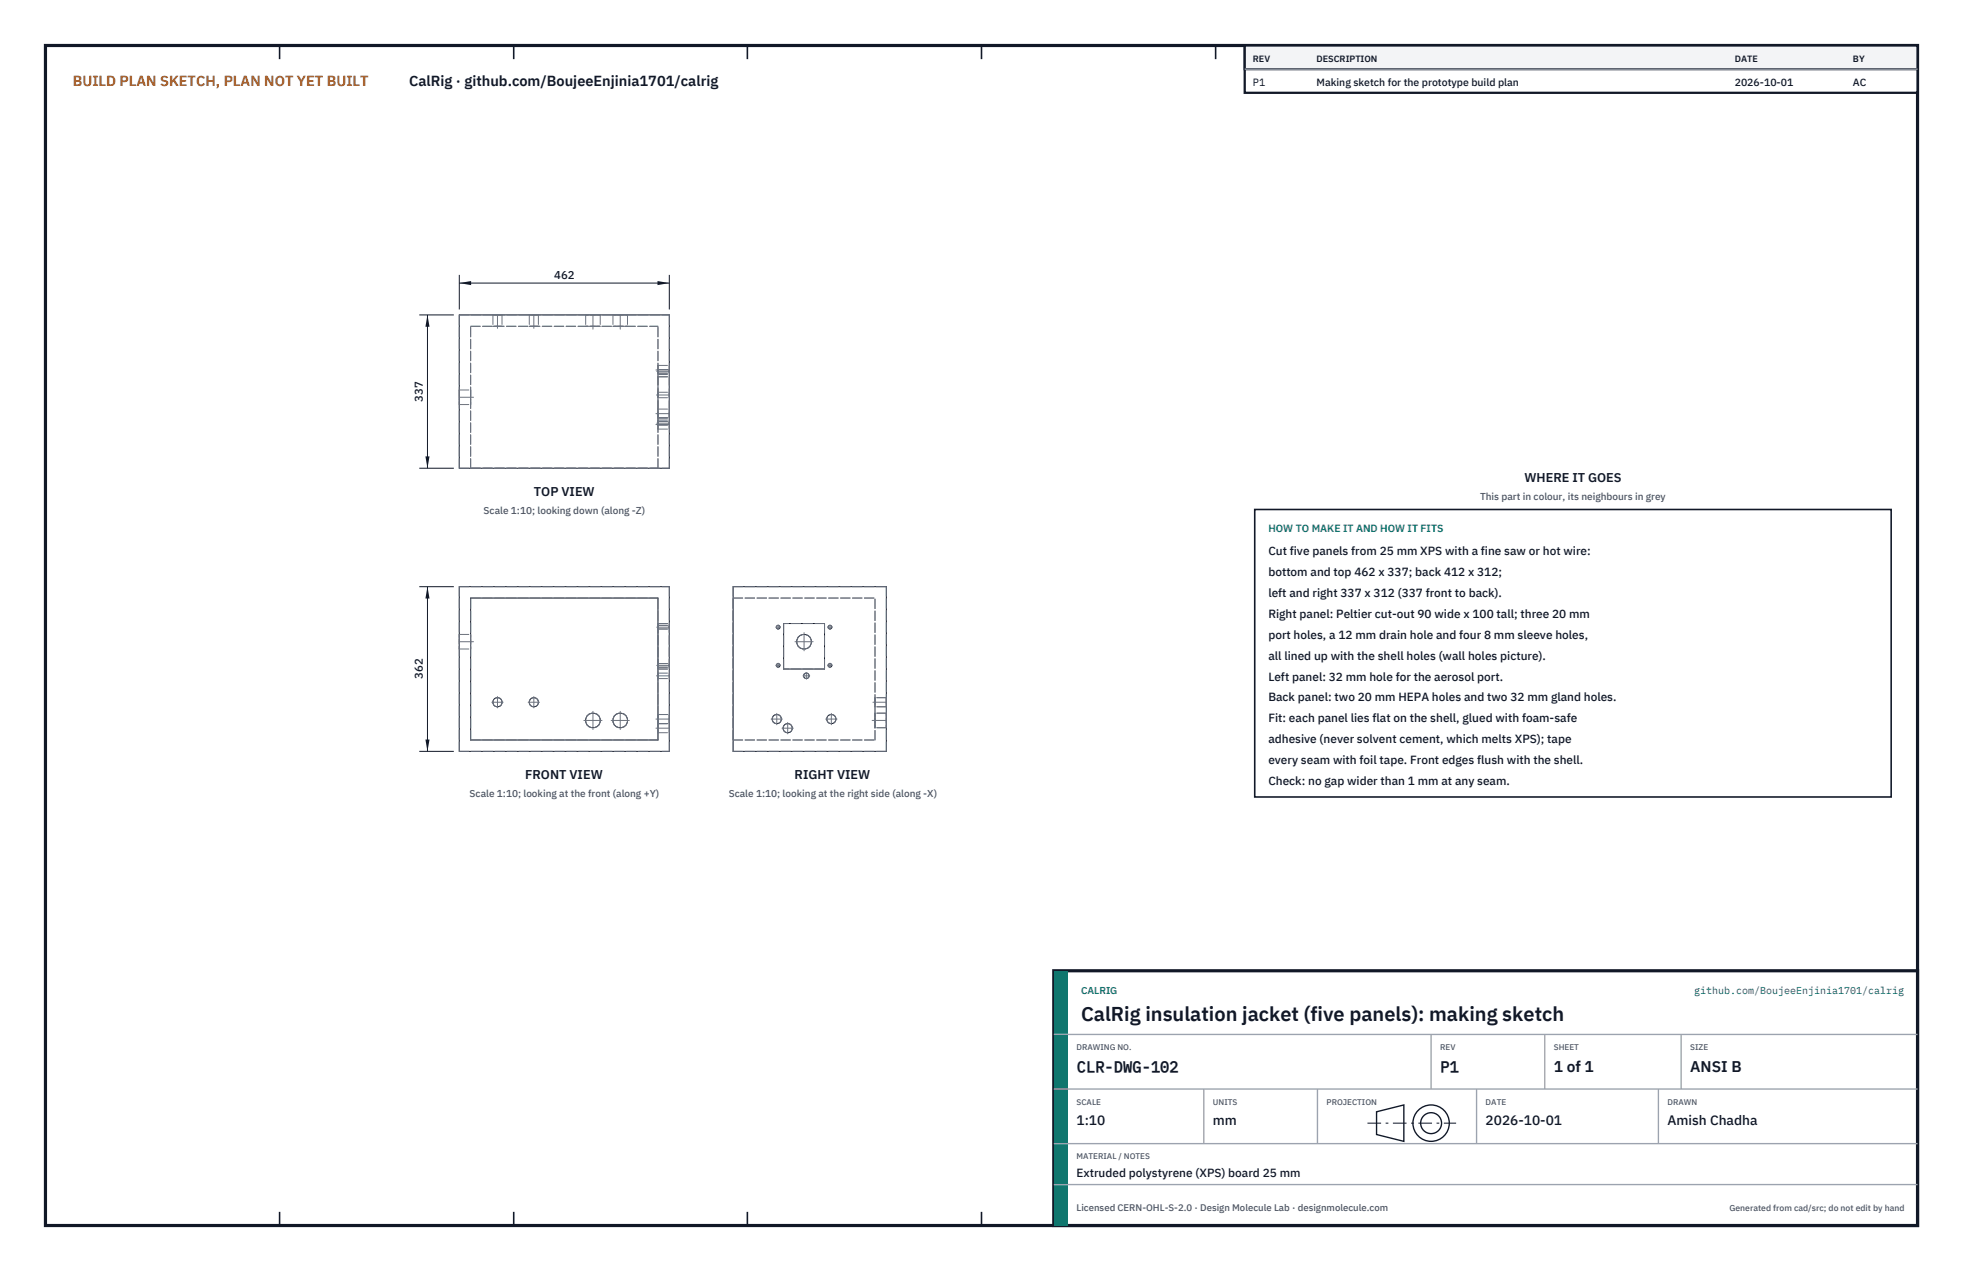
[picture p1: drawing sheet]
<svg xmlns="http://www.w3.org/2000/svg" width="432mm" height="279mm" viewBox="0 0 432 279" stroke-linecap="round" stroke-linejoin="round" font-family="sans-serif">
<defs><g id="words">
<text font-size="4.4" fill="#111827" x="237.8" y="224.4">CalRig insulation jacket (five panels): making sketch</text>
<g font-size="3.4" fill="#111827">
<text x="236.8" y="235.6">CLR-DWG-102</text>
<text x="316.8" y="235.6">P1</text>
<text x="341.8" y="235.6">1 of 1</text>
<text x="371.8" y="235.6">ANSI B</text>
</g>
<text font-size="3.2" fill="#b45309" x="16" y="19">BUILD PLAN SKETCH, PLAN NOT YET BUILT</text>
<text font-size="3.2" fill="#111827" x="90" y="19">CalRig · github.com/BoujeeEnjinia1701/calrig</text>
<g font-size="3" fill="#111827">
<text x="236.8" y="247.2">1:10</text>
<text x="266.8" y="247.2">mm</text>
<text x="326.8" y="247.2">2026-10-01</text>
<text x="366.8" y="247.2">Amish Chadha</text>
</g>
<g font-size="2.8" fill="#111827">
<text x="335.3" y="106">WHERE IT GOES</text>
<text x="117.4" y="109">TOP VIEW</text>
<text x="115.5" y="171.2">FRONT VIEW</text>
<text x="174.8" y="171.2">RIGHT VIEW</text>
</g>
<g font-size="2.6" fill="#111827">
<text x="279" y="122">Cut five panels from 25 mm XPS with a fine saw or hot wire:</text>
<text x="279" y="126.6">bottom and top 462 x 337; back 412 x 312;</text>
<text x="279" y="131.2">left and right 337 x 312 (337 front to back).</text>
<text x="279" y="135.8">Right panel: Peltier cut-out 90 wide x 100 tall; three 20 mm</text>
<text x="279" y="140.4">port holes, a 12 mm drain hole and four 8 mm sleeve holes,</text>
<text x="279" y="145">all lined up with the shell holes (wall holes picture).</text>
<text x="279" y="149.6">Left panel: 32 mm hole for the aerosol port.</text>
<text x="279" y="154.2">Back panel: two 20 mm HEPA holes and two 32 mm gland holes.</text>
<text x="279" y="158.8">Fit: each panel lies flat on the shell, glued with foam-safe</text>
<text x="279" y="163.4">adhesive (never solvent cement, which melts XPS); tape</text>
<text x="279" y="168">every seam with foil tape. Front edges flush with the shell.</text>
<text x="279" y="172.6">Check: no gap wider than 1 mm at any seam.</text>
<text x="236.8" y="258.8">Extruded polystyrene (XPS) board 25 mm</text>
</g>
<g font-size="2.5" fill="#111827">
<text x="121.9" y="61.2">462</text>
<text x="93" y="88.3" transform="rotate(-90 93 88.3)">337</text>
<text x="93" y="149.3" transform="rotate(-90 93 149.3)">362</text>
</g>
<g font-size="2.3" fill="#111827">
<text x="275.6" y="18.8">P1</text>
<text x="289.6" y="18.8">Making sketch for the prototype build plan</text>
<text x="381.6" y="18.8">2026-10-01</text>
<text x="407.6" y="18.8">AC</text>
</g>
<text font-size="2.3" fill="#0f766e" x="279" y="117">HOW TO MAKE IT AND HOW IT FITS</text>
<g font-size="2.2" fill="#4b5563">
<text x="106.4" y="112.9">Scale 1:10; looking down (along -Z)</text>
<text x="325.6" y="110">This part in colour, its neighbours in grey</text>
<text x="103.3" y="175.2">Scale 1:10; looking at the front (along +Y)</text>
<text x="160.3" y="175.2">Scale 1:10; looking at the right side (along -X)</text>
</g>
<g font-size="2.2" fill="#0f766e">
<text x="237.8" y="218.4">CALRIG</text>
<text x="372.7" y="218.4">github.com/BoujeeEnjinia1701/calrig</text>
</g>
<text font-size="2.1" fill="#4b5563" x="236.8" y="266.2">Licensed CERN-OHL-S-2.0 · Design Molecule Lab · designmolecule.com</text>
<g font-size="2" fill="#111827">
<text x="275.6" y="13.6">REV</text>
<text x="289.6" y="13.6">DESCRIPTION</text>
<text x="381.6" y="13.6">DATE</text>
<text x="407.6" y="13.6">BY</text>
</g>
<text font-size="1.9" fill="#4b5563" x="380.4" y="266.2">Generated from cad/src; do not edit by hand</text>
<g font-size="1.8" fill="#4b5563">
<text x="236.8" y="230.8">DRAWING NO.</text>
<text x="316.8" y="230.8">REV</text>
<text x="341.8" y="230.8">SHEET</text>
<text x="371.8" y="230.8">SIZE</text>
<text x="236.8" y="242.8">SCALE</text>
<text x="266.8" y="242.8">UNITS</text>
<text x="291.8" y="242.8">PROJECTION</text>
<text x="326.8" y="242.8">DATE</text>
<text x="366.8" y="242.8">DRAWN</text>
<text x="236.8" y="254.8">MATERIAL / NOTES</text>
</g>
</g></defs>
<path d="M10 10h411.8v259.4h-411.8z" fill="none" stroke="#111827" stroke-width=".7" stroke-linecap="butt"/>
<g fill="none" stroke="#111827" stroke-width=".35">
<path d="M61.5 10v3M113 10v3M164.4 10v3M215.9 10v3M267.4 10v3M318.9 10v3M370.3 10v3M61.5 266.4v3M113 266.4v3M164.4 266.4v3M215.9 266.4v3M267.4 266.4v3"/>
<path d="M318.9 266.4v3M370.3 266.4v3"/>
</g>
<g fill="none" stroke="#111727" stroke-width=".22">
<path d="M101 69.2h46.2v33.7h-46.2zM101 129h46.2v36.2h-46.2zM103.5 131.5h41.2v31.2h-41.2zM161.3 129h33.7v36.2h-33.7zM172.4 137.1h9v10h-9z"/>
<circle cx="171.2" cy="137.9" r=".4"/>
<circle cx="182.6" cy="137.9" r=".4"/>
<circle cx="109.4" cy="154.4" r="1.01"/>
<circle cx="117.4" cy="154.4" r="1.01"/>
<circle cx="130.4" cy="158.4" r="1.61"/>
<circle cx="136.4" cy="158.4" r="1.61"/>
<circle cx="170.9" cy="158.1" r="1.01"/>
<circle cx="171.2" cy="146.3" r=".4"/>
<circle cx="176.9" cy="141.1" r="1.61"/>
<circle cx="177.4" cy="148.6" r=".6"/>
<circle cx="182.6" cy="146.3" r=".4"/>
<circle cx="182.9" cy="158.1" r="1.01"/>
<circle cx="173.3" cy="160.1" r="1.01"/>
</g>
<g fill="none" stroke="#6a7180" stroke-width=".22" stroke-dasharray="2.1 .5">
<path d="M101 69.2h46.2M103.5 71.7h41.2M108.4 71.7h2M108.4 69.2h2M108.4 69.2v2.5M110.4 71.7h-2M110.4 69.2v2.5M110.4 69.2h-2M116.4 71.7h2M116.4 69.2h2M116.4 69.2v2.5M118.4 71.7h-2"/>
<path d="M118.4 69.2v2.5M118.4 69.2h-2M128.8 71.7h3.2M128.8 69.2h3.2M128.8 69.2v2.5M132 71.7h-3.2M132 69.2v2.5M132 69.2h-3.2M134.8 71.7h3.2M134.8 69.2h3.2M134.8 69.2v2.5M138 71.7h-3.2"/>
<path d="M138 69.2v2.5M138 69.2h-3.2M101 87.3v-1.6M101 85.7v3.2M101 88.9v-1.6M101 88.9h2.5M101 85.7h2.5M103.5 87.3v-1.6M103.5 85.7v3.2M103.5 88.9v-1.6M144.7 81.3v-1M144.7 80.3v2"/>
<path d="M144.7 82.3v-1M144.7 81.6v-.4M144.7 81.2v.8M144.7 82v-.4M144.7 86.8v-.6M144.7 86.2v1.2M144.7 87.4v-.6M144.7 90.9v-1M144.7 89.9v2M144.7 91.9v-1M144.7 93.3v-1M144.7 92.3v2"/>
<path d="M144.7 94.3v-1M144.7 82.8v9M144.7 93v-.4M144.7 92.6v.8M144.7 93.4v-.4M144.7 82.8h2.5M144.7 91.8h2.5M144.7 93.4h2.5M144.7 92.6h2.5M144.7 94.3h2.5M144.7 92.3h2.5M144.7 91.9h2.5"/>
<path d="M144.7 89.9h2.5M144.7 87.4h2.5M144.7 86.2h2.5M144.7 82h2.5M144.7 81.2h2.5M144.7 82.3h2.5M144.7 80.3h2.5M147.2 93v-.4M147.2 92.6v.8M147.2 93.4v-.4M147.2 81.3v-1M147.2 80.3v2"/>
<path d="M147.2 82.3v-1M147.2 81.6v-.4M147.2 81.2v.8M147.2 82v-.4M147.2 86.8v-.6M147.2 86.2v1.2M147.2 87.4v-.6M147.2 90.9v-1M147.2 89.9v2M147.2 91.9v-1M147.2 93.3v-1M147.2 92.3v2"/>
<path d="M147.2 94.3v-1M147.2 82.8v9M101 102.9v-33.7M101 102.9h46.2M103.5 102.9v-31.2M103.5 102.9h41.2M144.7 102.9v-31.2M147.2 102.9v-33.7M101 129v36.2M101 139.5v3.2M101 129h46.2M101 139.5h2.5"/>
<path d="M103.5 139.5v3.2M103.5 131.5h41.2M144.7 138.3v-.8M144.7 137.5v.8M144.7 138.3h2.5M144.7 137.1h2.5M144.7 137.5h2.5M147.2 138.3v-.8M147.2 137.5v.8M147.2 129v36.2M161.3 129h33.7M161.3 131.5h31.2"/>
<path d="M181.4 137.1h-9M195 129v36.2M101 142.7v-3.2M101 142.7h2.5M103.5 142.7v-3.2M144.7 159.1v-2M144.7 157.1v2M144.7 146.7v-.8M144.7 145.9v.8M144.7 149.2v-1.2M144.7 148v1.2M144.7 159.1v2"/>
<path d="M144.7 147.1v-10M144.7 146.7h2.5M144.7 147.1h2.5M144.7 159.1h2.5M144.7 149.2h2.5M144.7 145.9h2.5M144.7 157.1h2.5M144.7 148h2.5M147.2 159.1v-2M147.2 157.1v2M147.2 146.7v-.8M147.2 145.9v.8"/>
<path d="M147.2 149.2v-1.2M147.2 148v1.2M147.2 159.1v2M147.2 147.1v-10M172.4 147.1v-10M181.4 147.1h-9M181.4 147.1v-10M192.5 154.4v-1M192.5 153.4v2M192.5 155.4v-1M192.5 158.4v-1.6M192.5 156.8v3.2"/>
<path d="M192.5 160v-1.6M195 158.4v-1.6M195 156.8v3.2M195 160v-1.6M195 154.4v-1M195 153.4v2M195 155.4v-1M195 156.8h-2.5M195 160h-2.5M195 153.4h-2.5M195 155.4h-2.5M101 165.2h46.2"/>
<path d="M103.5 162.7v-31.2M103.5 162.7h41.2M144.7 162.7v-31.2M144.7 161.1v-2M144.7 161.1h2.5M147.2 161.1v-2M161.3 165.2v-36.2M161.3 165.2h33.7M161.3 162.7h31.2M161.3 162.7v-31.2M192.5 162.7v-31.2"/>
<circle cx="171.2" cy="137.9" r=".4"/>
<circle cx="182.6" cy="137.9" r=".4"/>
<circle cx="109.4" cy="154.4" r="1.01"/>
<circle cx="117.4" cy="154.4" r="1.01"/>
<circle cx="130.4" cy="158.4" r="1.61"/>
<circle cx="136.4" cy="158.4" r="1.61"/>
<circle cx="170.9" cy="158.1" r="1.01"/>
<circle cx="171.2" cy="146.3" r=".4"/>
<circle cx="176.9" cy="141.1" r="1.61"/>
<circle cx="177.4" cy="148.6" r=".6"/>
<circle cx="182.6" cy="146.3" r=".4"/>
<circle cx="182.9" cy="158.1" r="1.01"/>
<circle cx="173.3" cy="160.1" r="1.01"/>
</g>
<g fill="none" stroke="#6a7180" stroke-width=".22" stroke-dasharray="4.2 .5 0 .5">
<path d="M109.4 69.2v3M117.4 69.2v3M130.4 69.2v3.2M136.4 69.2v3.2M101 87.3h3.2M144.3 93.3h2.9M144.3 90.9h2.9M144.3 81.3h2.9M144.4 86.8h2.8M144.5 93h2.7M144.5 81.6h2.7M144.5 137.9h2.7"/>
<path d="M170.7 137.9h1M171.2 138.4v-1M182.1 137.9h1M182.6 138.4v-1M101 141.1h3.2M108.2 154.4h2.5M109.4 155.6v-2.5M116.2 154.4h2.5M117.4 155.6v-2.5M128.4 158.4h4M134.4 158.4h4M144.3 158.1h2.9"/>
<path d="M144.4 148.6h2.8M144.5 146.3h2.7M169.6 158.1h2.5M170.7 146.3h1M170.9 159.3v-2.5M171.2 146.8v-1M174.9 141.1h4M176.6 148.6h1.5M176.9 143.1v-4M177.4 149.3v-1.5M181.6 158.1h2.5M182.1 146.3h1"/>
<path d="M182.6 146.8v-1M182.9 159.3v-2.5M195 158.4h-3.2M195 154.4h-3M130.4 160.4v-4M136.4 160.4v-4M144.3 160.1h2.9M172 160.1h2.5M173.3 161.3v-2.5"/>
</g>
<path d="M101 60.4v7.6M101 62.2h46.2M147.2 60.4v7.6" fill="none" stroke="#111827" stroke-width=".22"/>
<path d="M101 62.2l2.6-.4v.9zM144.6 61.8v.9l2.6-.5z" fill="#111827"/>
<path d="M92.2 69.2h7.6M94 69.2v33.7M92.2 102.9h7.6" fill="none" stroke="#111827" stroke-width=".22"/>
<path d="M94 69.2l-.4 2.6h.9zM93.6 100.3h.9l-.5 2.6z" fill="#111827"/>
<path d="M92.2 129h7.6M94 129v36.2M92.2 165.2h7.6" fill="none" stroke="#111827" stroke-width=".22"/>
<path d="M94 129l-.4 2.6h.9zM93.6 162.6h.9l-.5 2.6z" fill="#111827"/>
<path d="M276 112h140v63.2h-140z" fill="#fff" stroke="#111827" stroke-width=".35"/>
<path d="M273.8 10h148v10.4h-148z" fill="#fff" stroke="#111827" stroke-width=".5"/>
<path d="M273.8 10h148v5.2h-148z" fill="#f3f4f6" stroke="#111827" stroke-width=".5"/>
<path d="M273.8 15.2h148" fill="none" stroke="#9ca3af" stroke-width=".3"/>
<path d="M231.8 213.4h190v56h-190z" fill="#fff" stroke="#111827" stroke-width=".7" stroke-linecap="butt"/>
<path d="M231.8 213.4h3v56h-3z" fill="#0f766e"/>
<path d="M231.8 227.4h190M231.8 239.4h190M264.8 239.4v12M289.8 239.4v12M314.8 227.4v12M324.8 239.4v12M339.8 227.4v12M364.8 239.4v12M369.8 227.4v12M231.8 251.4h190M231.8 260.4h190" fill="none" stroke="#9ca3af" stroke-width=".3"/>
<g fill="none" stroke="#111827" stroke-width=".3">
<path d="M302.8 244.4l6-1.5v8l-6-1.5z"/>
<circle cx="314.8" cy="246.9" r="4"/>
<circle cx="314.8" cy="246.9" r="2.3"/>
</g>
<path d="M300.8 246.9h19.5" fill="none" stroke="#111827" stroke-width=".22" stroke-dasharray="3 1 .6 1" stroke-linecap="butt"/>
<use href="#words"/>
</svg>
